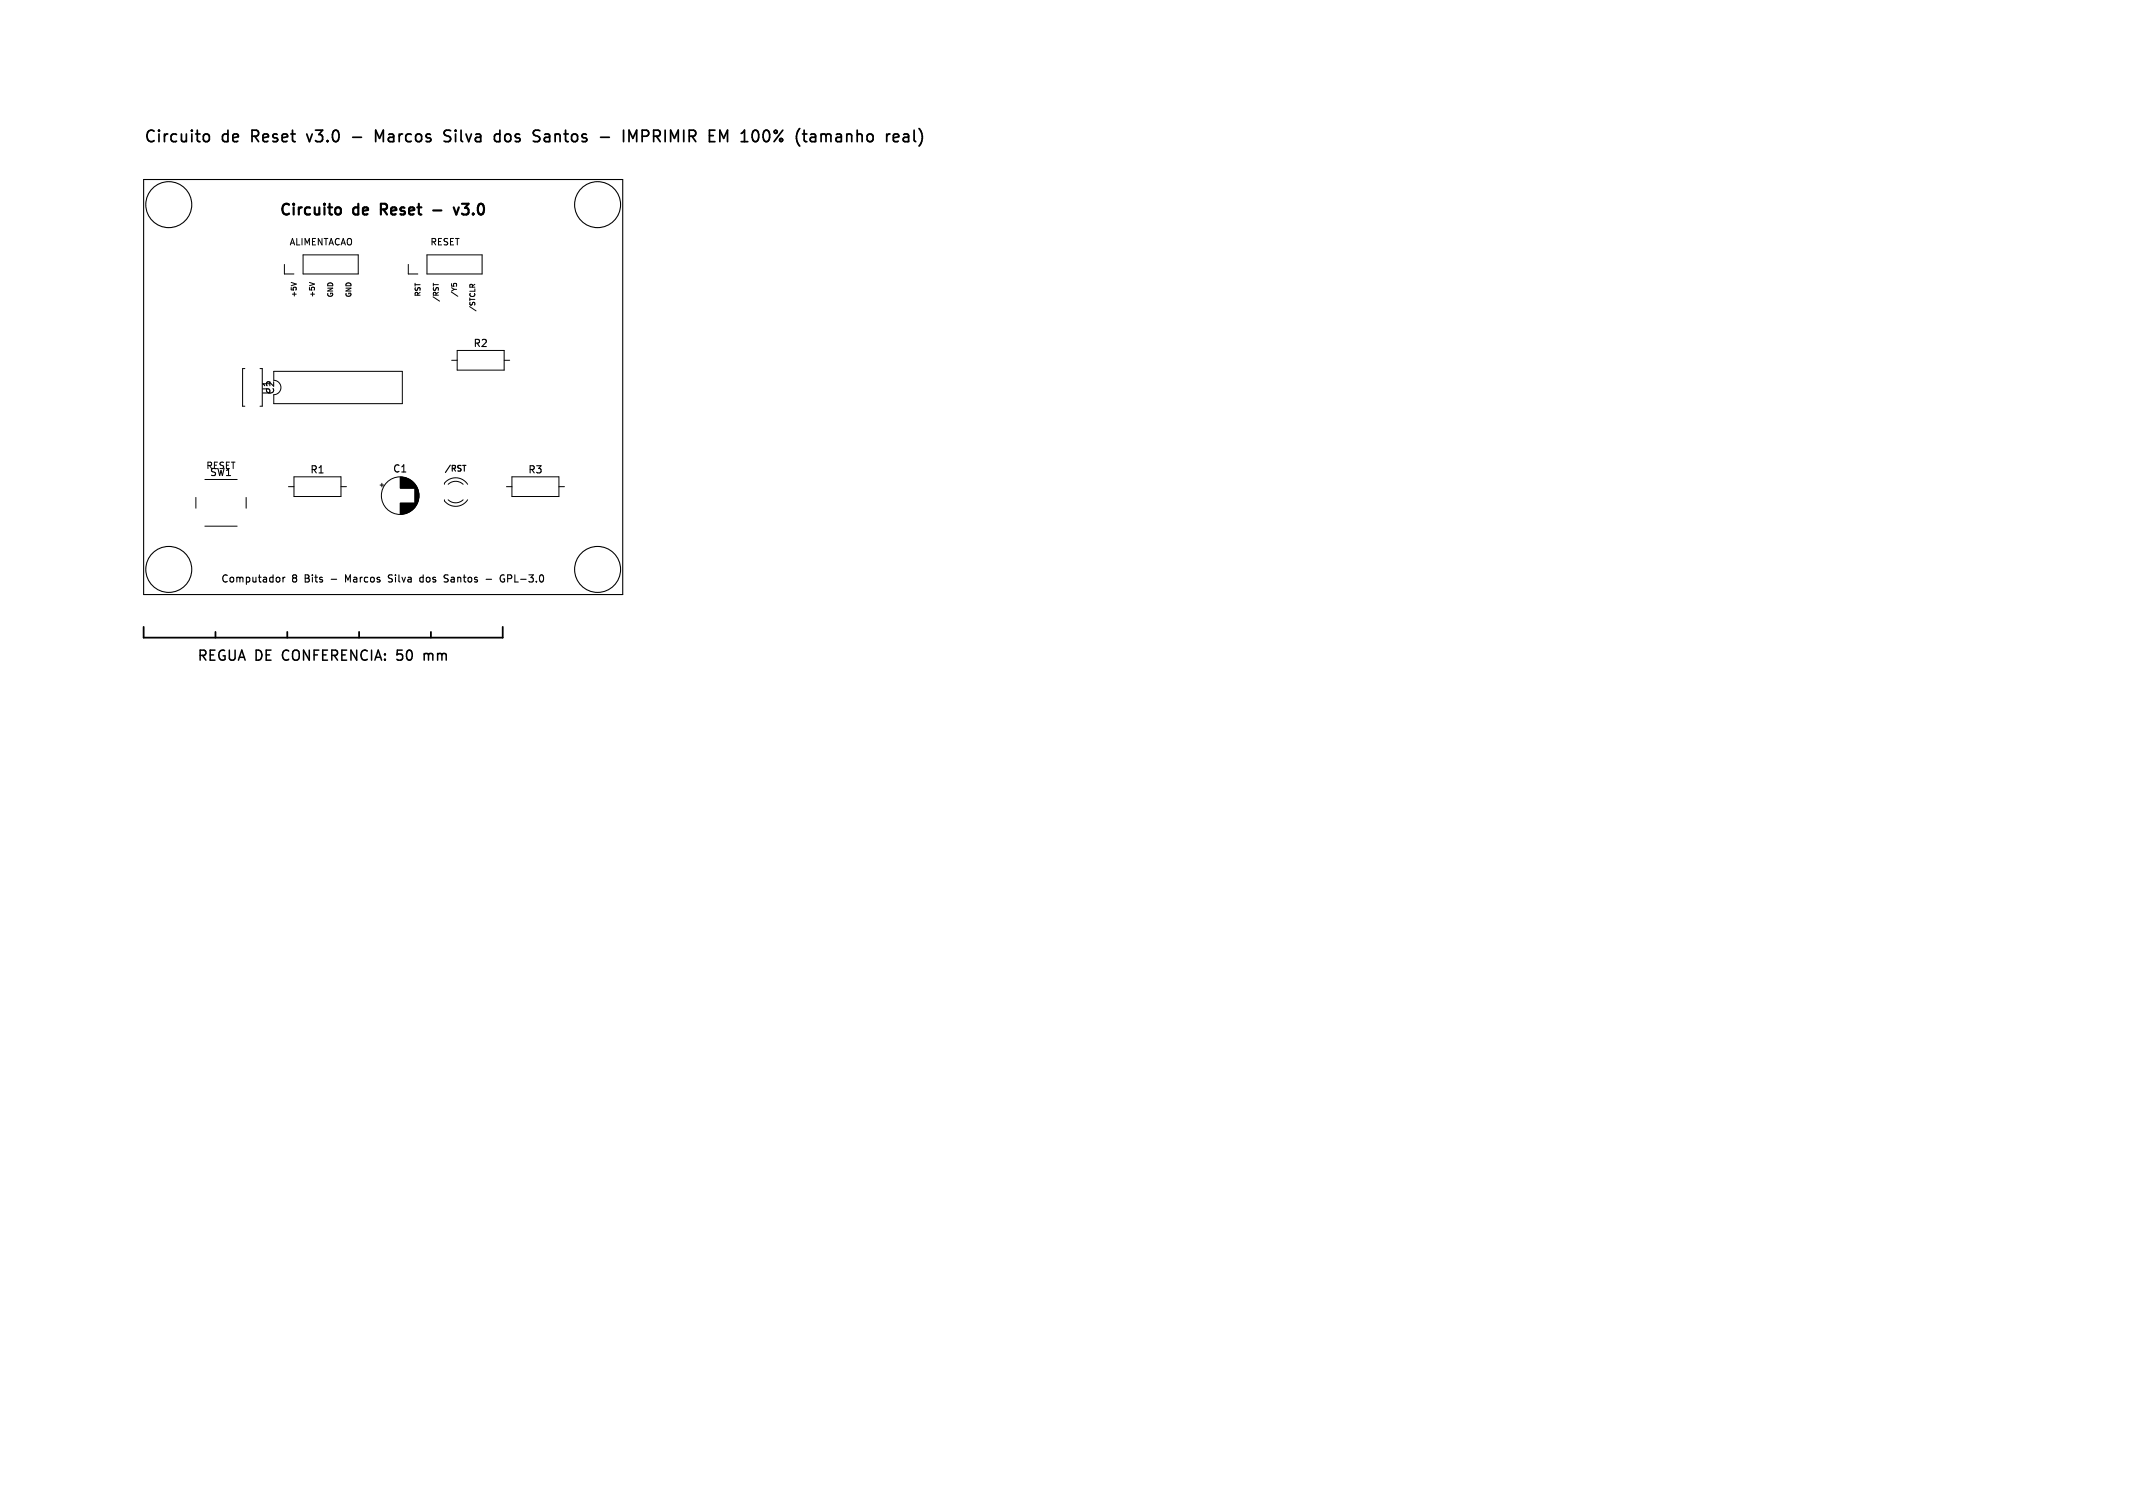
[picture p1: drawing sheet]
<svg xmlns="http://www.w3.org/2000/svg" width="297mm" height="210mm" viewBox="0 0 297 210" stroke-linecap="round" stroke-linejoin="round" font-family="sans-serif">
<defs><g id="words">
<g font-size="2.2">
<text x="20" y="20.2">Circuito</text>
<text x="30.9" y="20.2">de</text>
<text x="35.4" y="20.2">Reset</text>
<text x="43.5" y="20.2">v3.0</text>
<text x="53.8" y="20.2">Marcos</text>
<text x="63.8" y="20.2">Silva</text>
<text x="71.2" y="20.2">dos</text>
<text x="77" y="20.2">Santos</text>
<text x="90.3" y="20.2">IMPRIMIR</text>
<text x="102.6" y="20.2">EM 100%</text>
<text x="115.6" y="20.2">(tamanho</text>
<text x="128.5" y="20.2">real)</text>
</g>
<g font-size="2.1">
<text x="38.7" y="30.4">Circuito</text>
<text x="49.2" y="30.4">de</text>
<text x="53.6" y="30.4">Reset</text>
<text x="65.1" y="30.4">v3.0</text>
</g>
<g font-size="1.9">
<text x="27.4" y="92.3">REGUA DE</text>
<text x="39.6" y="92.3">CONFERENCIA:</text>
<text x="55.9" y="92.3">50</text>
<text x="60" y="92.3">mm</text>
</g>
<g font-size="1.4">
<text x="65.8" y="48.5">R2</text>
<text x="37.8" y="55.1" transform="rotate(-90 37.8 55.1)">U1</text>
<text x="29.1" y="66.5">SW1</text>
<text x="43.1" y="66.1">R1</text>
<text x="54.6" y="66">C1</text>
<text x="73.5" y="66.1">R3</text>
<text x="30.7" y="81.3">Computador</text>
<text x="40.7" y="81.3">8</text>
<text x="42.6" y="81.3">Bits</text>
<text x="46.5" y="81.3">-</text>
<text x="48.8" y="81.3">Marcos</text>
<text x="55" y="81.3">Silva</text>
<text x="59.6" y="81.3">dos</text>
<text x="63.3" y="81.3">Santos</text>
<text x="69.3" y="81.3">-</text>
<text x="71.6" y="81.3">GPL-3.0</text>
</g>
<g font-size="1.3">
<text x="40.2" y="34.4">ALIMENTACAO</text>
<text x="59.8" y="34.4">RESET</text>
<text x="28.6" y="65.5">RESET</text>
</g>
<text font-size="1.1" x="61.8" y="65.9">/RST</text>
<g font-size="1">
<text x="41.4" y="41.5" transform="rotate(-90 41.4 41.5)">+5V</text>
<text x="44" y="41.5" transform="rotate(-90 44 41.5)">+5V</text>
<text x="46.5" y="41.5" transform="rotate(-90 46.5 41.5)">GND</text>
<text x="49.1" y="41.5" transform="rotate(-90 49.1 41.5)">GND</text>
<text x="58.7" y="41.4" transform="rotate(-90 58.7 41.4)">RST</text>
<text x="63.8" y="41.4" transform="rotate(-90 63.8 41.4)">/Y5</text>
<text x="61.2" y="42.1" transform="rotate(-90 61.2 42.1)">/RST</text>
<text x="66.3" y="43.4" transform="rotate(-90 66.3 43.4)">/STCLR</text>
</g>
</g></defs>
<g fill="none" stroke="#000" stroke-width=".14">
<path d="M39.6 36.8v1.4h1.3M40.5 39.3l.7 .3M42.2 35.5h7.7v2.7h-7.7zM43.1 39.3l.7 .3M56.8 36.8v1.4h1.4M59.4 35.5h7.7v2.7h-7.7zM60.3 39.4v.4M62.9 39.5v.3M63.1 39.8l.2-.3h.2l.1 .3M65.4 39.7l.2-.1 .2 .1M66.1 39.6l-.3 .2M34.1 51.3h-.3v5.3h.3"/>
<path d="M36.2 51.3h.3v5.3h-.3M38.1 51.7h17.9v4.5h-17.9v-1.2a1 1 0 0 0 1-1 1 1 0 0 0-1-1zM62.9 50.2h.8M63.7 48.8h6.5v2.7h-6.5zM70.2 50.2h.8M27.3 69.3v1.5M28.5 73.3h4.5M28.5 66.8h4.5M34.3 69.3v1.5M40.2 67.8h.7M40.9 66.4h6.6v2.7h-6.6zM47.5 67.8h.7"/>
<path d="M52.9 67.6h.5M53.2 67.3v.5M55.7 66.4v1.6M55.7 70.1v1.5M55.8 66.4v1.6M55.8 70.1v1.5M55.9 66.4v1.6M55.9 70.1v1.5M55.9 66.5v1.5M56 66.5v1.5M56 70.1v1.5M56.1 66.5v1.5"/>
<path d="M56.1 70.1v1.5M56.2 66.5v1.5M56.2 70.1v1.5M56.3 66.5v1.5M56.3 70.1v1.4M56.4 66.5v1.5M56.4 70.1v1.4M56.5 66.6v1.4M56.5 70.1v1.4M56.6 66.6v1.4M56.6 70.1v1.4M56.6 70.1v1.3"/>
<path d="M56.7 66.6v1.4M56.7 70.1v1.3M56.8 66.7v1.3M56.8 70.1v1.3M56.9 66.7v1.3M56.9 70.1v1.2M57 66.8v1.2M57 70.1v1.2M57 70.1v1.1M57.1 66.8v1.2M57.1 70.1v1.1M57.1 66.9v1.1"/>
<path d="M57.2 66.9v1.1M57.2 70.1v1.1M57.2 70.1v1M57.3 67v1M57.3 70.1v1M57.4 67v1M57.4 70.1v.9M57.4 67.1v.9M57.5 67.1v.9M57.5 70.1v.8M57.5 67.2v.8M57.6 67.2v.8"/>
<path d="M57.6 70.1v.8M57.6 70.1v.7M57.6 67.3v.7M57.7 67.3v.7M57.7 70.1v.6M57.7 67.4v.6M57.8 67.4v3.2M57.8 67.5v3.1M57.8 67.5v3M57.9 67.6v2.9M57.9 67.6v2.8M58 67.7v2.6"/>
<path d="M58 67.8v2.5M58 67.8v2.4M58.1 67.9v2.2M58.1 68v2M58.2 68.1v1.8M58.2 68.2v1.6M58.2 68.3v1.4M58.3 68.5v1M58.3 68.7v.6M61.9 67.4a1.48 1.48 0 0 1 1.2-.8 1.99 1.99 0 0 1 2 .8M62.4 67.4a1.5 1.5 0 0 1 2.1 0M62.4 69.6a1.5 1.5 0 0 0 2.1 0"/>
<path d="M65.1 69.6a1.99 1.99 0 0 1-3.2 .2v-.2M70.5 67.8h.8M71.3 66.4h6.5v2.7h-6.5zM77.8 67.8h.8"/>
<circle cx="55.7" cy="69" r="2.62"/>
</g>
<path d="M64.4 64.8h.5" fill="none" stroke="#000" stroke-width=".16"/>
<path d="M46.8 28.9a.41 .41 0 0 1 .7 .3v.4a.41 .41 0 0 1-.4 .3 .41 .41 0 0 1-.4-.3v-.4zM60.3 29.3h1.2M63.2 28.9l.3 1 .4-1M64.3 28.4h.9M64.3 29.7l.1 .1" fill="none" stroke="#000" stroke-width=".3"/>
<g fill="none" stroke="#000" stroke-width=".15">
<path d="M20 25h66.7v57.8h-66.7zM38.8 80.4l.2 .2v.3l-.2 .2M39.4 80.4v.7M39.7 80.4l-.3 .2M48.5 80.8l-.4-.7v1M54.6 81l-.1 .1-.4-.1M54.6 80.1h-.3l-.2 .1 .1 .3 .4 .2M58.5 80.9l.1 .2 .3-.1M58.9 80.4h-.3l-.1 .2M58.9 80.1v1M62.3 80.1h.1M62.3 80.6l.1 .2-.1 .2"/>
<path d="M62.9 80.4h-.1M62.9 80.7l-.1 .1 .1 .3M67.7 80.7h.8M70.1 80.6h.2l-.1 .4M70.2 80.1h-.4l-.2 .4M71.2 80.1h-.5v1M71.2 80.5l-.5 .1"/>
<circle cx="23.5" cy="28.5" r="3.2"/>
<circle cx="83.2" cy="28.5" r="3.2"/>
<circle cx="23.5" cy="79.3" r="3.2"/>
<circle cx="83.2" cy="79.3" r="3.2"/>
</g>
<path d="M20 87.3v1.5h50v-1.5M30 88v.8M40 88v.8M50 88v.8M60 88v.8" fill="none" stroke="#000" stroke-width=".25"/>
<path d="M59.1 91v.9M59.5 91l-.4 .1" fill="none" stroke="#000" stroke-width=".21"/>
<g fill="none" stroke="#000" stroke-width=".24">
<path d="M28.4 18.8a.43 .43 0 0 1 .4-.1 .43 .43 0 0 1 .3 .3v.4a.43 .43 0 0 1-.4 .3 .43 .43 0 0 1-.4-.3zM42.7 18.7l.4 1M49.1 19.1h1.2M53.4 18.1l-.6 1.2-.5-1.2v1.6M62.7 18.2l-.6-.1a.39 .39 0 0 0-.3 .4 .39 .39 0 0 0 .3 .4 .58 .58 0 0 1 .6 .4 .41 .41 0 0 1-.3 .4h-.6M69.1 18.7h.5M69.6 19.7h-.5M69.6 18.1v1.6M70.6 18.7l-.3 .3v.4l.3 .3M75.9 18.7h.1h.5M76.4 19.1h-.4a.31 .31 0 0 0-.2 .3 .31 .31 0 0 0 .2 .3h.4M83.6 19.1h1.2"/>
<path d="M86.8 18.1v1.6M87.6 19.7v-1.6l.5 1.2 .6-1.2v1.6M89.4 19h.6M90 18.1h-.6v1.6M100.8 19.3l.5-1.2v1.6M114.3 18.7v1M114.9 18.7a.43 .43 0 0 0-.6 .1M125.8 18.7h.2h.4l.1 1M126.5 19l-.5 .1a.31 .31 0 0 0-.3 .3 .31 .31 0 0 0 .3 .3h.5M127.3 18.1v1.4l.2 .2"/>
</g>
<use href="#words"/>
</svg>
